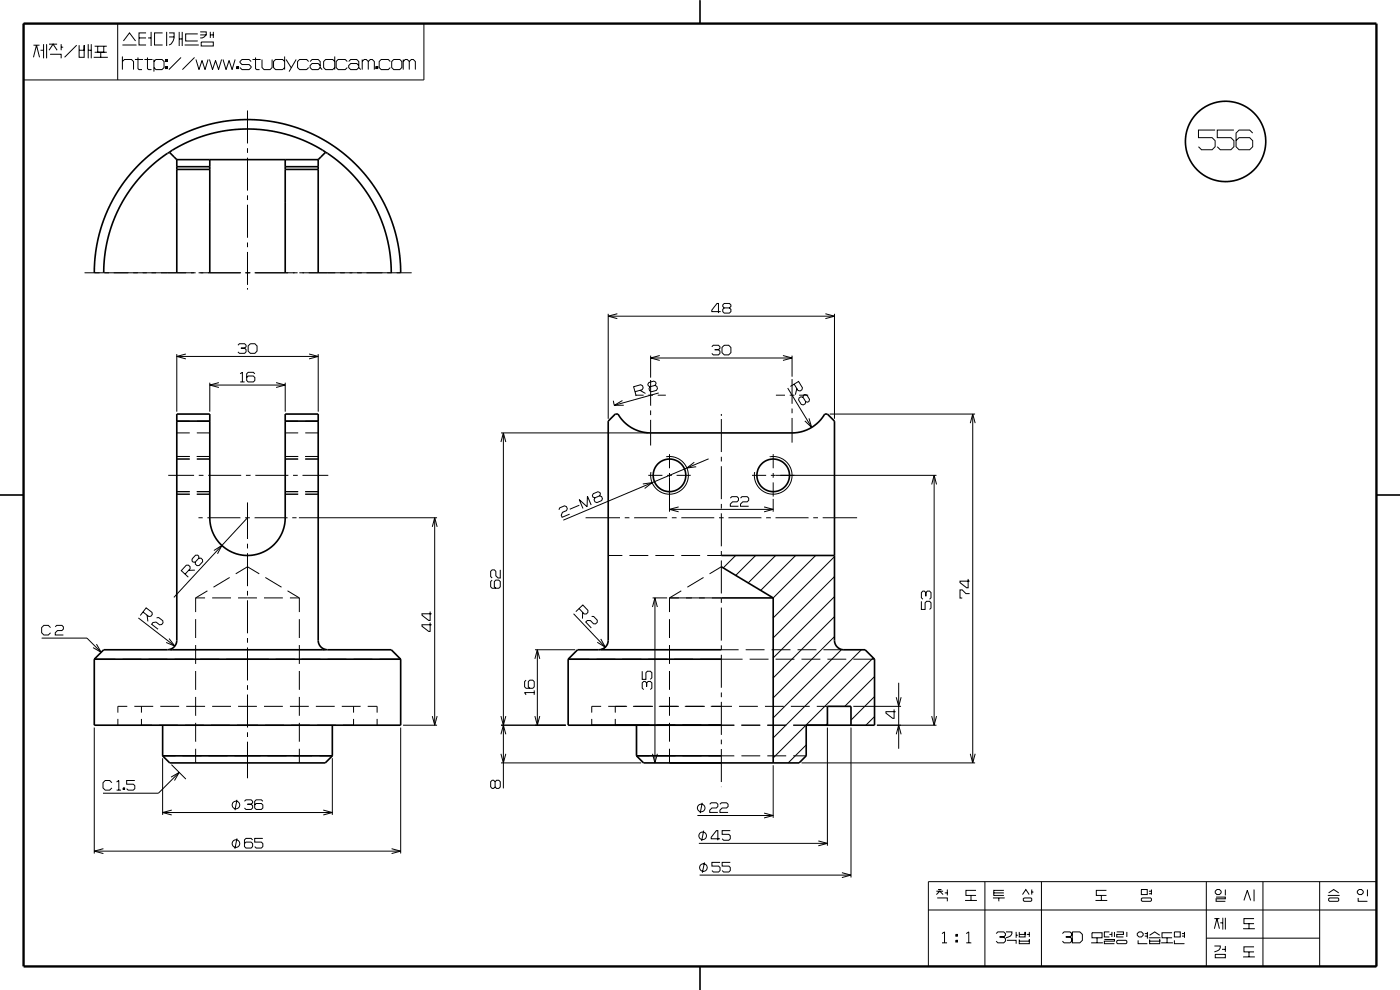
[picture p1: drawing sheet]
<svg xmlns="http://www.w3.org/2000/svg" width="297mm" height="210mm" viewBox="0 0 297 210" stroke-linecap="round" stroke-linejoin="round" font-family="sans-serif">
<g fill="none" stroke="#000" stroke-width=".21">
<path d="M5 5h84.9v12h-84.9zM7.1 12.2l.6-2.6 .7 2.6M7.1 9.6h1.3M8.6 10.7h.6M9.2 9.4v3M9.9 9.4v3M10.4 10.7l.9-1.3 .8 1.3M10.4 9.4h1.7M10.6 11.5h2.4v.9M13 9.4v1.3M13 10h.4M16.3 9.6l-2.6 2.6"/>
<path d="M16.8 9.6v2.6h1.1v-2.6v1.1h-1.1M18.7 10.7h.7M18.7 9.4v3M19.4 9.4v3M19.9 12.2h3M20.1 9.8h2.6M20.1 11.1h2.6M20.7 9.8v1.3h1.3v-1.3M21.4 11.1v1.1M25 5v12M26 13l.4-.4h1.5l.4 .4v1.8M26 9.5h3"/>
<path d="M26 12v2.8M26.2 8.7l1.3-1.7 1.3 1.7M28.6 12.6h1.7M29.3 12.2v2.3l.2 .3h.6M29.5 8.1h1.5M30.6 12.6h1.8M31 7h-1.5v2.5h1.5M31.3 12.2v2.3l.2 .3h.6M31.4 8.1h.7M32.1 6.8v3M32.7 13l.4-.4h1.3l.4 .4v1.3l-.4 .5h-1.3l-.4-.5M32.7 12.6v2.6"/>
<path d="M34.5 7h-1.7v2.5h1.7M35.1 14.1h.4v.4h-.4zM35.1 12.6h.4v.4h-.4zM35.3 12.6v.4M35.3 14.1v.4M35.4 6.8v3M35.9 7h1a2.26 2.26 0 0 1-1 2.5M35.9 7.8h1M38 6.8v3M38 8.3h.7M38.4 12.2l-2.6 2.6M38.7 6.8v3"/>
<path d="M39.2 9.5h3M41.3 12.2l-2.6 2.6M41.6 12.6l.6 2.2 .7-2 .6 2 .6-2.2M42 7.2h-2.6v1.5h2.6M42.5 6.8h1.3a1.12 1.12 0 0 1-1.3 1.3M42.5 7.4h1.3M42.7 8.9h2.6v.9h-2.6zM44.4 12.6l.7 2.2 .6-2 .7 2 .6-2.2M44.6 6.8v1.3M44.6 7.4h.7M45.3 6.8v1.3M47.3 12.6l.7 2.2 .6-2 .6 2 .7-2.2"/>
<path d="M50.2 14.1h.4v.4h-.4zM50.4 14.1v.4M53.3 13l-.5-.4h-1.5l-.4 .4v.3l.4 .4h1.5l.5 .4v.2l-.5 .5h-1.5l-.4-.5M53.6 12.6h1.7M54.2 12.2v2.3l.2 .3h.7M55.6 12.6v1.7l.4 .5h1.3l.4-.5v-1.7M60.4 13l-.4-.4h-1.5l-.5 .4v1.3l.5 .5h1.5l.4-.5M60.4 12v2.8M60.7 12.6l1.1 1.7M62.8 12.6l-1.5 2.6M65.5 13l-.4-.4h-1.5l-.5 .4v1.3l.5 .5h1.5l.4-.5M65.8 13l.4-.4h1.3l.4 .4v1.3l.5 .5"/>
<path d="M67.9 13.9l-.4-.4h-1.3l-.4 .4v.4l.4 .5h1.3l.4-.5M71 13l-.4-.4h-1.5l-.4 .4v1.3l.4 .5h1.5l.4-.5M71 12v2.8M73.7 13l-.5-.4h-1.5l-.4 .4v1.3l.4 .5h1.5l.5-.5M74 13l.4-.4h1.3l.4 .4v1.3l.4 .5M76.1 13.9l-.4-.4h-1.3l-.4 .4v.4l.4 .5h1.3l.4-.5M76.8 13l.5-.4h.4l.4 .4v1.8M76.8 12.6v2.2M78.1 13l.5-.4h.4l.4 .4v1.8M79.7 14.1h.4v.4h-.4zM79.9 14.1v.4M82.8 13l-.4-.4h-1.5l-.5 .4v1.3l.5 .5h1.5l.4-.5"/>
<path d="M83.5 12.6h1.3l.4 .4v1.3l-.4 .5h-1.3l-.4-.5v-1.3zM85.5 13l.5-.4h.4l.4 .4v1.8M85.5 12.6v2.2M86.8 13l.5-.4h.4l.4 .4v1.8M52.5 22.4h.1M52.5 23.4v7M52.5 31.4v1M52.5 33.4v7M257.8 27.6h-3.6v1.6h2.9l.7 .6v1.3l-.7 .7h-2.2l-.7-.7M261.8 27.6h-3.6v1.6h2.9l.7 .6v1.3l-.7 .7h-2.2l-.7-.7M265.8 28.2l-.7-.6h-2.2l-.7 .6v2.9l.7 .7h2.2l.7-.7v-1.3l-.7-.6h-2.2l-.7 .6M17.9 57.9h23.6"/>
<path d="M42.1 57.9h9M52 57.9h1.1M52.5 41.4v1M52.5 43.4v7M52.5 51.4v1M52.5 53.4v7M54 57.9h9.1M63.5 57.9h23.8M37.5 75.1v12.2M37.5 75.6h30M39.4 75.1l-1.9 .5 1.9 .5M50.5 73.2l.3-.3h1.1l.3 .3v.3l-.3 .4h-.8h.8l.3 .3v.4l-.3 .4h-1.1l-.3-.4"/>
<path d="M50.9 79.3l.5-.3v2M52.5 61.1v.3M52.6 73.4l.5-.5h1l.4 .5v1.1l-.4 .5h-1l-.5-.5zM54.1 79.3l-.4-.3h-1.1l-.3 .3v1.4l.3 .3h1.1l.4-.3v-.6l-.4-.3h-1.1l-.3 .3M65.6 75.1l1.9 .5-1.9 .5M67.5 75.1v12.2M129 66.6v22.2M129 67.1h48M131 66.6l-2 .5 2 .5M138 75.4v4.7M138 75.9h30M140 75.4l-2 .5 2 .6"/>
<path d="M151 73.6l.3-.4h1.1l.3 .4v.3l-.3 .3h-.8h.8l.3 .3v.5l-.3 .3h-1.1l-.3-.3M152.9 66.1h-1.9v-.3l1.1-1.4h.3v2M153.2 73.7l.4-.5h1l.5 .5v1.1l-.5 .5h-1l-.4-.5zM153.3 64.7l.3-.3h1.1l.4 .3v.3l-.4 .3h-1.1l-.3-.3zM153.6 65.3l-.3 .3v.5l.3 .3h1.1l.4-.3v-.5l-.4-.3M166.1 75.4l1.9 .5-1.9 .6M168 75.4v4.5M175.1 66.6l1.9 .5-1.9 .5M177 66.6v22.2M37.5 91.8h2.8M37.5 89.3h2.8M37.5 97.4h2.8"/>
<path d="M37.5 96.8h2.8M41.8 91.8h2.7M41.8 89.3h2.7M41.8 97.4h2.7M41.8 96.8h2.7M44.5 81.2v6.1M44.5 81.7h16M46.4 81.2l-1.9 .5 1.9 .5M50.9 81h1M58.6 81.2l1.9 .5-1.9 .5M60.5 81.2v6.1M60.5 91.8h2.8"/>
<path d="M60.5 89.3h2.8M60.5 97.4h2.8M60.5 96.8h2.8M64.8 91.8h2.7M64.8 89.3h2.7M64.8 97.4h2.7M64.8 96.8h2.7M106.3 93.8l.5-2 .5 2M106.3 91.8h31.2M106.8 91.8v75.4M132 85l-1.7 1h2M134.7 83.1l1.5-.4 .2-.4-.1-.5-.4-.2-1.5 .4 .6 2"/>
<path d="M134.8 83.8h1.7M135.8 82.8l1.1 .7M137.5 83.8h1M137.7 81.1l1-.3 .4 .3 .1 .3-.2 .3-1.1 .3-.4-.2-.1-.3zM138 80.6v5.5M138 87.1v1M138 89.1v5.4M139 81.7l.3 .3 .2 .4-.2 .4-1.1 .3-.4-.2-.1-.5 .2-.4M139.5 83.8h1.8M139.7 83.4l-9.4 2.6-.2-1M141.3 96.9a4 4 0 0 1 4.7 3.7 4 4 0 0 1-4.2 4.2 4 4 0 0 1-3.7-4.7M142 96.3v3"/>
<path d="M147.3 98l-1.6 1.3 2-.3M150.3 97.3l-30.8 13M153 87.8v.4M153 88.9v7M153 96.9v1M153 98.9v7M163.3 96.9a4 4 0 0 1 4.7 3.7 4 4 0 0 1-4.2 4.2 4 4 0 0 1-3.7-4.7M164 96.3v3M164.6 83.8h1.9M167.1 82.3l5.1 8.4M167.5 83.8h1M168 80.4v5.3"/>
<path d="M168 86.7v1M168 88.7v5.2M168.5 81.5l.8 1.3 .4 .1 .4-.2 .1-.4-.8-1.4-1.7 1.1M169 82.4l-.3 1.3M169.5 83.8h2M170.4 84.3l-.5-.1-.4 .2-.1 .4 .6 1 .4 .1 .4-.3 .1-.4M170.5 83.8l.2-.1 .5 .1 .5 .9-.1 .5-.2 .1-.5-.1-.5-.9zM171.6 88.7l.6 2-1.5-1.4M176 87.8h30.9M205.8 89.8l.6-2 .5 2M206.4 87.8v74M35.7 100.8h5.5"/>
<path d="M37.5 104.3h2.8M37.5 104.8h2.8M41.5 117.8h.4l.3 .2v.4l-.8 .8h-.4l-.2-.2-.1-.4zM41.8 104.3h2.7M41.8 104.8h2.7M42.1 109.8h.9M42.2 100.8h1M42.2 118.4h.4l.4 .3v.5l-.8 .8h-.4l-.4-.3v-.5M44 109.8h7M44.2 100.8h7M45.4 116.8l1.7-1.1-1 1.8M52 109.8h1"/>
<path d="M52.2 100.8h1M52.5 106.6v7.7M52.5 115.3v1M52.5 117.3v7M52.5 109.8l-15.6 16.9M54 109.8h7M54.2 100.8h7M60.5 104.3h2.8M60.5 104.8h2.8M62 109.8h.9M62.2 100.8h1M63.4 109.8h29.3"/>
<path d="M64.2 100.8h5.4M64.8 104.3h2.7M64.8 104.8h2.7M91.7 111.8l.5-2 .5 2M92.2 109.8v44M118.6 108.1l.1-.4 1.1-.4 .4 .2 .2 .4-.2 .4-.9 .4-.2 .6 .1 .4 1.6-.6M122.9 107.2l-2 .8M124.2 109.8h7.3M125.4 107.1l-.8-1.9-.1 2.3-1.6-1.5 .8 1.9M125.8 104.7l1-.4 .5 .2 .1 .3-.2 .4-1 .4-.4-.2-.1-.3zM127.2 105.2l.4 .1 .2 .5-.2 .4-1 .4-.4-.1-.2-.5 .2-.4M129 117.8h3"/>
<path d="M132.5 109.8h1M133.5 117.8h4M134.5 109.8h7M136.4 102.7l1.9-.3-1.5 1.2M137.5 100.8h3M139 117.8h4M141.5 100.8h1M142 100.3v8.2M142 108h22M142.5 109.8h1M143.5 100.8h3M144 107.5l-2 .5 2 .6"/>
<path d="M144.5 109.8h7M144.5 117.8h4M150 117.8h3M152.5 109.8h1M153 106.9v1M153 108.9v7M153 116.9v1M153 118.9v7M154.5 109.8h7M154.9 105.7l.3-.3h1.1l.4 .3v.4l-.4 .4h-.9l-.5 .4v.5h1.8M156.1 117.8l-2.7 2.7M157.1 105.7l.3-.3h1.1l.3 .3v.4l-.3 .4h-.9l-.5 .4v.5h1.7"/>
<path d="M159.5 100.8h3M160.3 117.8l-4.2 4.3M162.1 107.5l1.9 .5-1.9 .6M162.5 109.8h1M163.5 100.8h35.2M164 100.3v1M164 102.3v3M164 105.8v2.7M164.5 109.8h7M164.5 117.8l-5.8 5.8M168.8 117.8l-7.4 7.4M172.5 109.8h1"/>
<path d="M173 117.8l-9 9M174.5 109.8h7.3M177 118.1l-13 13M197.7 102.8l.5-2 .5 2M198.2 100.8v53M8.8 135.4h9.7l3 3M10.7 133.1l-.5-.4h-.9l-.5 .4v1.1l.5 .5h.9l.5-.5M11.7 133l.3-.3h1.1l.3 .3v.4l-.3 .4h-.9l-.5 .4v.5h1.7M20 139.8h4.5M20.5 136.6l1 1.8-1.8-1M26 139.8h4M29.4 131.1l7.7 6"/>
<path d="M30.3 129.8l1.3 1 .4-.1 .3-.4-.1-.4-1.2-1-1.2 1.7M31.2 130.5l.2 1.3M31.5 139.8h4M33.2 131.1l.5-.1 .8 .7 .1 .4-.3 .4h-.4l-.8-.5h-.6l-.3 .4 1.3 1.1M35.9 135.5l1.2 1.6-1.9-.8M35.9 137.8h.7M37 139.8h4M39.3 121.8l1-1.2v-.4l-.3-.3h-.5l-1 1.1 1.5 1.4M41.3 120.9l-1.3 .1M41.5 126.8h2M41.5 126.8v3M41.5 131.3v4"/>
<path d="M41.5 136.8v4M42.5 139.8h4M44 125.3l-2.5 1.5M45 126.8h4M48 139.8h9M48.7 122.5l-3.4 2.1M50 121.7l2.5-1.5 2.5 1.5M50.5 126.8h4M52.5 125.3v1M52.5 127.3v7M52.5 135.3v1M52.5 137.3v7"/>
<path d="M56 126.8h4M56.3 122.5l3.4 2.1M58.5 139.8h4M61 125.3l2.5 1.5M61.5 126.8h2M63.5 126.8v3M63.5 131.3v4M63.5 136.8v4M64 139.8h4M69.1 137.8h-.7M69.5 139.8h4M75 139.8h4"/>
<path d="M80.5 139.8h4.5M91.2 132.1v1.8h-.3l-1.4-1.1v-.3h2.1M91.2 129.7v1.9h-.3l-1.4-1.1v-.3h2.1M104.4 123.1l-.3 .3v1.1l.3 .3h1.4l.3-.3v-1.1l-.3-.3h-.6l-.3 .3v1.1l.3 .3M106.1 120.9v1.7h-.4l-.5-.5v-.9l-.3-.3h-.5l-.3 .3v1.1l.3 .3M113.5 139.8l.5-2 .5 2M113.5 137.8h8.5M114 137.8v16M120.5 139.8h4.5M121.7 130.2l6.7 7.1M122.8 129.1l1.1 1.1h.5l.3-.3v-.4l-1.1-1.2-1.4 1.4M123.6 129.9v1.3"/>
<path d="M125.5 130.8h.5l.7 .8v.4l-.3 .3h-.5l-.6-.7h-.7l-.3 .3 1.1 1.3M126.5 139.8h4M127.5 135.5l.9 1.8-1.7-1.1M127.5 137.8h.2M128.4 137.2l-.9 .6M132 139.8h4M137.5 139.8h4M138.4 128.8l.5-2 .6 2M138.4 126.8h3.1M138.9 126.8v35M142 126.8v3M142 131.3v4"/>
<path d="M142 136.8v4M142 126.8h11M143 139.8h4M144.5 125.3l-2.5 1.5M148.5 139.8h9M149.2 122.5l-3.4 2.1M153 137.8h3.7M153 120.2l-2.5 1.5M153 126.9v1M153 128.9v7M153 136.9v1M153 138.9v7"/>
<path d="M158.2 137.8h4M159 139.8h4M163.7 137.8h4M164.5 139.8h4M169.2 137.8h4M170 139.8h4M175.5 139.8h4M177 135l-13 13M177 130.8l-13 13M177 126.6l-13 13M177 122.3l-13 13M178.5 137.8l-14.5 14.5"/>
<path d="M178.6 137.8h-3.9M181 139.8h4.5M182.7 137.8l-18.7 18.7M185.3 139.6l-21.3 21.2M195.5 127.6v1.7h.8v-1.4l.3-.3h.6l.3 .3v1.1l-.3 .3M195.8 127.1l-.3-.3v-1.1l.3-.3h.3l.3 .3v.8v-.8l.3-.3h.5l.3 .3v1.1l-.3 .3M205.4 122.8v1.9h-.3l-1.4-1.1v-.3h2M205.7 125.9h-.8l-.8-.8h-.4v1.8h.4M20 154.3v26.7M25 152.5v1.3M27 149.8h-2v1.4M28.5 149.8h4"/>
<path d="M30 152.5v1.3h2.3M30 149.8v1.4M33.8 153.8h4M34 149.8h4M39.3 153.8h4M39.5 149.8h4M41.5 142.3v4M41.5 147.8v4M41.5 153.3v4M41.5 158.8v3M44.8 153.8h4M45 149.8h4"/>
<path d="M50.3 153.8h4.5M50.5 149.8h4M52.5 145.3v1M52.5 147.3v7M52.5 155.3v1M52.5 157.3v7.8M56 149.8h4M56.3 153.8h4M61.5 149.8h4M61.8 153.8h4M63.5 142.3v4M63.5 147.8v4"/>
<path d="M63.5 153.3v4M63.5 158.8v3M67 149.8h4M67.3 153.8h4M72.5 149.8h4M75 152.5v1.3h-2.2M75 149.8v1.4M78 149.8h2v1.4M80 152.5v1.3M85 154.3v26.7M85.5 153.8h7.2M91.7 151.9l.5 1.9 .5-1.9"/>
<path d="M106.3 159.9l.5 1.9 .5-1.9M106.3 155.8l.5-2 .5 2M106.3 151.9l.5 1.9 .5-1.9M106.3 153.8h13.7M111.6 144.3l-.3 .3v1.1l.3 .3h1.4l.3-.3v-1.1l-.3-.3h-.6l-.3 .3v1.1l.3 .3M113.3 146.9h-2l.3 .5M113.3 146.4v1M113.5 151.9l.5 1.9 .5-1.9M125.5 152.5v1.3M127.5 149.8h-2v1.4M129 149.8h4M130.5 149.8v1.4"/>
<path d="M130.5 152.5v1.3M134.3 149.8h4.2M135 153.8h2.8M136.2 142.4v1.7h.8v-1.4l.3-.3h.7l.3 .3v1.1l-.3 .3M136.6 146.3l-.4-.3v-1.1l.4-.3h.3l.3 .3v.8v-.8l.3-.3h.5l.3 .3v1.1l-.3 .3M138.4 159.9l.5 1.9 .6-1.9M139.3 153.8h4M139.8 149.8h4.2M142 142.3v4M142 147.8v4M142 153.3v4M142 158.8v3"/>
<path d="M144.8 153.8h4M145.3 149.8h4.2M150.3 153.8h5.5M150.8 149.8h4.5M153 146.9v1M153 148.9v7M153 156.9v1M153 158.9v7M156.8 149.8h4M157.3 153.8h4M162.3 149.8h4M162.8 153.8h4"/>
<path d="M167.8 149.8h4M168.3 153.8h2.7M171 158l-3.8 3.8M173.3 149.8h2.2M175.5 153.5l-.3 .3M175.5 154.3v25.1M180.5 154.3v31.8M181 149.8h10.1M185.5 152l-1.8 1.8M185.5 147.8l-5 5M185.5 143.5l-6.3 6.3M186 153.8h12.7"/>
<path d="M189.7 150.5v1.9h-.3l-1.5-1.1v-.3h2.1M190.1 155.8l.5-2 .6 2M190.1 147.9l.5 1.9 .6-1.9M190.6 144.8v14M197.7 151.9l.5 1.9 .5-1.9M205.8 159.9l.6 1.9 .5-1.9M23.7 166l-.4-.4h-1l-.4 .4v1.1l.4 .5h1l.4-.5M24.7 165.9l.5-.3v2M24.7 167.6h1M26.1 167.1h.3v.3h-.3zM26.3 167.1v.3M28.6 165.6h-1.7v.7h1.4l.3 .4v.6l-.3 .3h-1.1l-.3-.3"/>
<path d="M34.5 160.8v12.1M34.5 160.3h2.8M34.5 172.4h36M36.3 164.8l1.7-1-1 1.8M36.4 162.2l3 3.1M36.4 171.8l-1.9 .6 1.9 .5M38 163.8l-4.4 4.5h-11.7M38.8 160.3h4M44.3 160.3h4M49.8 160.3h5.5M50.3 169.7l-.5 2.2M50.3 177.8l-.5 2.2"/>
<path d="M51.9 170l.3-.3h1.1l.3 .3v.3l-.3 .3h-.8h.8l.3 .3v.5l-.3 .3h-1.1l-.3-.3M53.6 178.2l-.3-.4h-1.1l-.3 .4v1.4l.3 .3h1.1l.3-.3v-.7l-.3-.3h-1.1l-.3 .3M55.8 170l-.4-.3h-1.1l-.3 .3v1.4l.3 .3h1.1l.4-.3v-.6l-.4-.4h-1.1l-.3 .4M55.8 177.8h-1.8v.8h1.4l.4 .3v.7l-.4 .3h-1.1l-.3-.3M56.8 160.3h4M62.3 160.3h4M67.8 160.3h2.7M68.6 171.8l1.9 .6-1.9 .5M70.5 160.8v12.1M104.4 165.5h.3l.3 .3v1.1l-.3 .3h-.3l-.3-.3v-1.1zM105 165.8l.3-.3h.5l.3 .3v1.1l-.3 .3h-.5l-.3-.3M106.3 161.8h29.7"/>
<path d="M135 160.3h2.8M139.3 160.3h4M144.8 160.3h4M147.9 173h16.1M148.3 178.9h27.2M149 170.3l-.5 2.2M149.3 176.2l-.5 2.2M150.3 160.3h5.5M150.6 170.6l.3-.3h1.1l.3 .3v.5l-.3 .3h-1l-.4 .5v.4h1.7M152.7 170.6l.3-.3h1.1l.4 .3v.5l-.4 .3h-.9l-.5 .5v.4h1.8M152.8 177.9h-1.9v-.3l1.1-1.4h.3v2M153 166.9v.1"/>
<path d="M154.9 176.2h-1.7v.8h1.4l.3 .3v.6l-.3 .3h-1.1l-.3-.3M157.3 160.3h4M162.1 172.5l1.9 .5-1.9 .5M162.8 160.3h4M164 162.3v11.2M168.3 160.3h2.7M170 161.8h36.9M173.6 178.4l1.9 .5-1.9 .5M20 180.5h65M21.9 180l-1.9 .5 1.9 .6M83.1 180l1.9 .5-1.9 .6M148.4 185.6h32.1"/>
<path d="M149.4 182.9l-.4 2.2M152.8 182.9h-1.8v.8h1.4l.4 .3v.7l-.4 .3h-1.1l-.3-.3M154.9 182.9h-1.7v.8h1.4l.3 .3v.7l-.3 .3h-1.1l-.3-.3M178.6 185.1l1.9 .5-1.9 .6M196.9 187h95.1v18h-95.1zM196.9 193h95.1M198.6 189.8l.8-.8 .7 .8M198.6 189h1.5M198.8 190.5h2.2v.7M199 188.7h.7M199.8 198l.6-.3v2.3M200.4 189.4h.6"/>
<path d="M201 188.7v1.2M202.8 199.5h.3v.3h-.3zM202.8 198.2h.3v.4h-.3zM202.9 198.2v.4M202.9 199.5v.3M204.7 191h2.5M205 198l.5-.3v2.3M206 189.9v1.1M207.1 188.9h-2.2v1h2.2M208.9 187v18M210.6 190.5h2.5M210.8 189.4h2.2"/>
<path d="M211.3 198l.4-.3h1.2l.4 .3v.4l-.4 .3h-.9h.9l.4 .4v.5l-.4 .4h-1.2l-.4-.4M211.9 190.5v.7M213 188.9h-2.2v1h2.2M213.4 197.7h1.3a1.16 1.16 0 0 1-1.3 1.2M213.6 199.5h2v.7M215.6 197.7v1.2M215.6 198.4h.3M216.2 199.3v.9h2.2v-.9v.3h-2.2M216.2 197.7v1h1.3v-1v.5h-1.3M216.9 189.8l.7-1.1 .7 1.1M217.1 190.7l.2-.2h1.4l.2 .2v.3l-.2 .2h-1.4l-.2-.2zM217.8 198.2h.6"/>
<path d="M218.4 197.7v1M218.9 189.2h.3M218.9 188.7v1.1M220.9 187v18M225.4 198l.3-.3h1.3l.4 .3v.4l-.4 .3h-.9h.9l.4 .4v.5l-.4 .4h-1.3l-.3-.4M227.5 197.7h1.6l.5 .5v1.3l-.5 .5h-1.6zM231.7 197.9h2.1v1h-2.1zM232.4 191h2.5M232.7 198.9v1.1M233.6 189.9v1.1M234.3 199.3h2.1v.3h-2.1v.6h2.1M234.7 188.9h-2.1v1h2.1"/>
<path d="M235.4 197.7h-1.1v1h1.1M235.4 198.2h.5M235.9 197.7v1M236.4 197.7v1M236.9 199.6l.2-.1h1.8l.1 .1v.4l-.1 .2h-1.8l-.2-.2zM236.9 197.7h1.4v.5h-1.4v.5h1.4M239 197.7v1M241.3 198l.3-.3h.6l.3 .3v.4l-.3 .3h-.6l-.3-.3zM241.4 199.5v.7h2M242.1 188.7h1.3v1.1h-1.3zM242.3 190.5h1.8l.2 .2v.3l-.2 .2h-1.8l-.2-.2v-.3zM242.9 198h.5"/>
<path d="M242.9 198.6h.5M243.4 197.7v1.4M243.7 198.9h2.5M243.7 189h.6M243.7 189.6h.6M243.9 199.3v.9h2.1v-.9v.3h-2.1M243.9 198.4l1.1-.7 1 .7M244.3 188.7v1.1M247.6 198.9v1.1M248.7 197.9h-2.2v1h2.2M249.1 199.5v.7h2.2M249.1 197.7h1.3v1h-1.3z"/>
<path d="M250.7 198h.6M250.7 198.6h.6M251.3 197.7v1.2M255.9 199h24.1M255.9 187v18M257.6 197l.6-2.1 .5 2.1M257.6 194.9h1.1M258 190.3h1.9v.4h-1.9v.5h1.9M258.2 188.7h.5l.4 .3v.4l-.4 .4h-.5l-.4-.4v-.4zM258.9 195.8h.5M259.4 194.7v2.5M259.9 188.7v1.2"/>
<path d="M259.9 194.7v2.5M263.7 197h2.5M263.9 191l.7-2.1 .7 2.1M265 195.9v1.1M266 194.9h-2.1v1h2.1M266 188.7v2.5M267.9 187v18M280 187v18M281.7 189.9h2.5M281.9 189.4l1-.7 1.1 .7M282 190.5h1.8l.2 .2v.3l-.2 .2h-1.8l-.1-.2v-.3zM288.1 190.5v.7h2"/>
<path d="M288.3 188.7h.5l.4 .3v.4l-.4 .4h-.5l-.3-.4v-.4zM290.1 188.7v1.4M199.8 200h1.1M205 200h1.1M231.5 200h2.5M246.3 200h2.5M257.6 200.7h1.3a1.17 1.17 0 0 1-1.3 1.2M257.8 202.4h2.1v.8h-2.1zM259.2 201.4h.7M259.9 200.7v1.2M263.7 203h2.5M265 201.9v1.1"/>
<path d="M266 200.8h-2.1v1.1h2.1"/>
<circle cx="50.1" cy="170.8" r=".81"/>
<circle cx="50.1" cy="178.9" r=".8"/>
<circle cx="148.8" cy="171.4" r=".8"/>
<circle cx="149.1" cy="177.3" r=".81"/>
<circle cx="149.2" cy="184" r=".81"/>
</g>
<g fill="none" stroke="#000" stroke-width=".35">
<path d="M148.5 0v5M35.9 32.3l3.6-2 4.2-1.6 4.3-1 4.3-.3 4.2 .2 4.7 1 4.2 1.6 3.7 2.1M35.9 32.3l-2.8 2-2.9 2.8-2.4 2.9-2.1 3.3-1.7 3.7-1 3.3-.8 3.9-.2 3.7M35.9 32.3l1.6 1.6M37.5 33.9v24M37.5 35.9h7M37.5 35.4h7M37.5 33.9h30M44.5 33.9v24M60.5 33.9v24M60.5 35.9h7M60.5 35.4h7"/>
<path d="M67.5 33.9v24M69.1 32.3l2.9 2.1 2.7 2.6 2.6 3.1 2 3.1 1.6 3.4 1.1 3.6 .8 4.2 .2 3.5M69.1 32.3l-1.6 1.6M20 57.9l.2-3.1 .4-3.2 .8-3.2 1.1-3.1 1.4-2.9 1.6-2.6 1.6-2.2 2.3-2.6 2.2-2 2.8-2.1 2.8-1.7 2.7-1.3 3-1.1 3-.7 2.9-.5 3.5-.2 3.2 .1 3.3 .5 2.9 .7 3 1.1 3 1.3 2.6 1.6 2.6 1.9 2.4 2.1 2.2 2.4 2 2.6 1.5 2.6 1.5 3.1 1.1 3.1 .8 3.2 .5 3.2 .1 3M37.5 89.3h7M60.5 89.3h7M0 105h5M153 117.8h24M292 105h5M20 139.8v14h65v-14M20 139.8h65M35.9 137.8a2 2 0 0 0 1.6-2v-48h7v22a8 8 0 0 0 8 8 8 8 0 0 0 8-8v-22h7v48a2 2 0 0 0 2 2h13.5l2 2"/>
<path d="M35.9 137.8h-13.9l-2 2M35.9 137.8h33.2M120.5 139.8l2-2h4.5a2 2 0 0 0 2-2v-46.5l1.5-1.5h.6a8 8 0 0 0 6.9 4h30a8 8 0 0 0 7-4h.5l1.5 1.5v46.5a2 2 0 0 0 2 2h4.5l2 2v14h-14.5v6.5l-1.5 1.5h-33l-1.5-1.5M120.5 139.8v14h32.5M120.5 139.8h32.5M127.5 137.8h25.5M153 126.8h11M153 120.2l11 6.6M164 126.8v35M34.5 153.8v6.5M70.5 153.8v6.5M135 153.8v6.5"/>
<path d="M175.5 153.8v-4h5v4M34.5 160.3l1.5 1.5h33l1.5-1.5M34.5 160.3h36M135 160.3h18M148.5 205v5"/>
<circle cx="260" cy="30" r="8.5"/>
<circle cx="142" cy="100.8" r="3.5"/>
<circle cx="164" cy="100.8" r="3.5"/>
</g>
<path d="M5 5h287v200h-287z" fill="none" stroke="#000" stroke-width=".5"/>
</svg>
